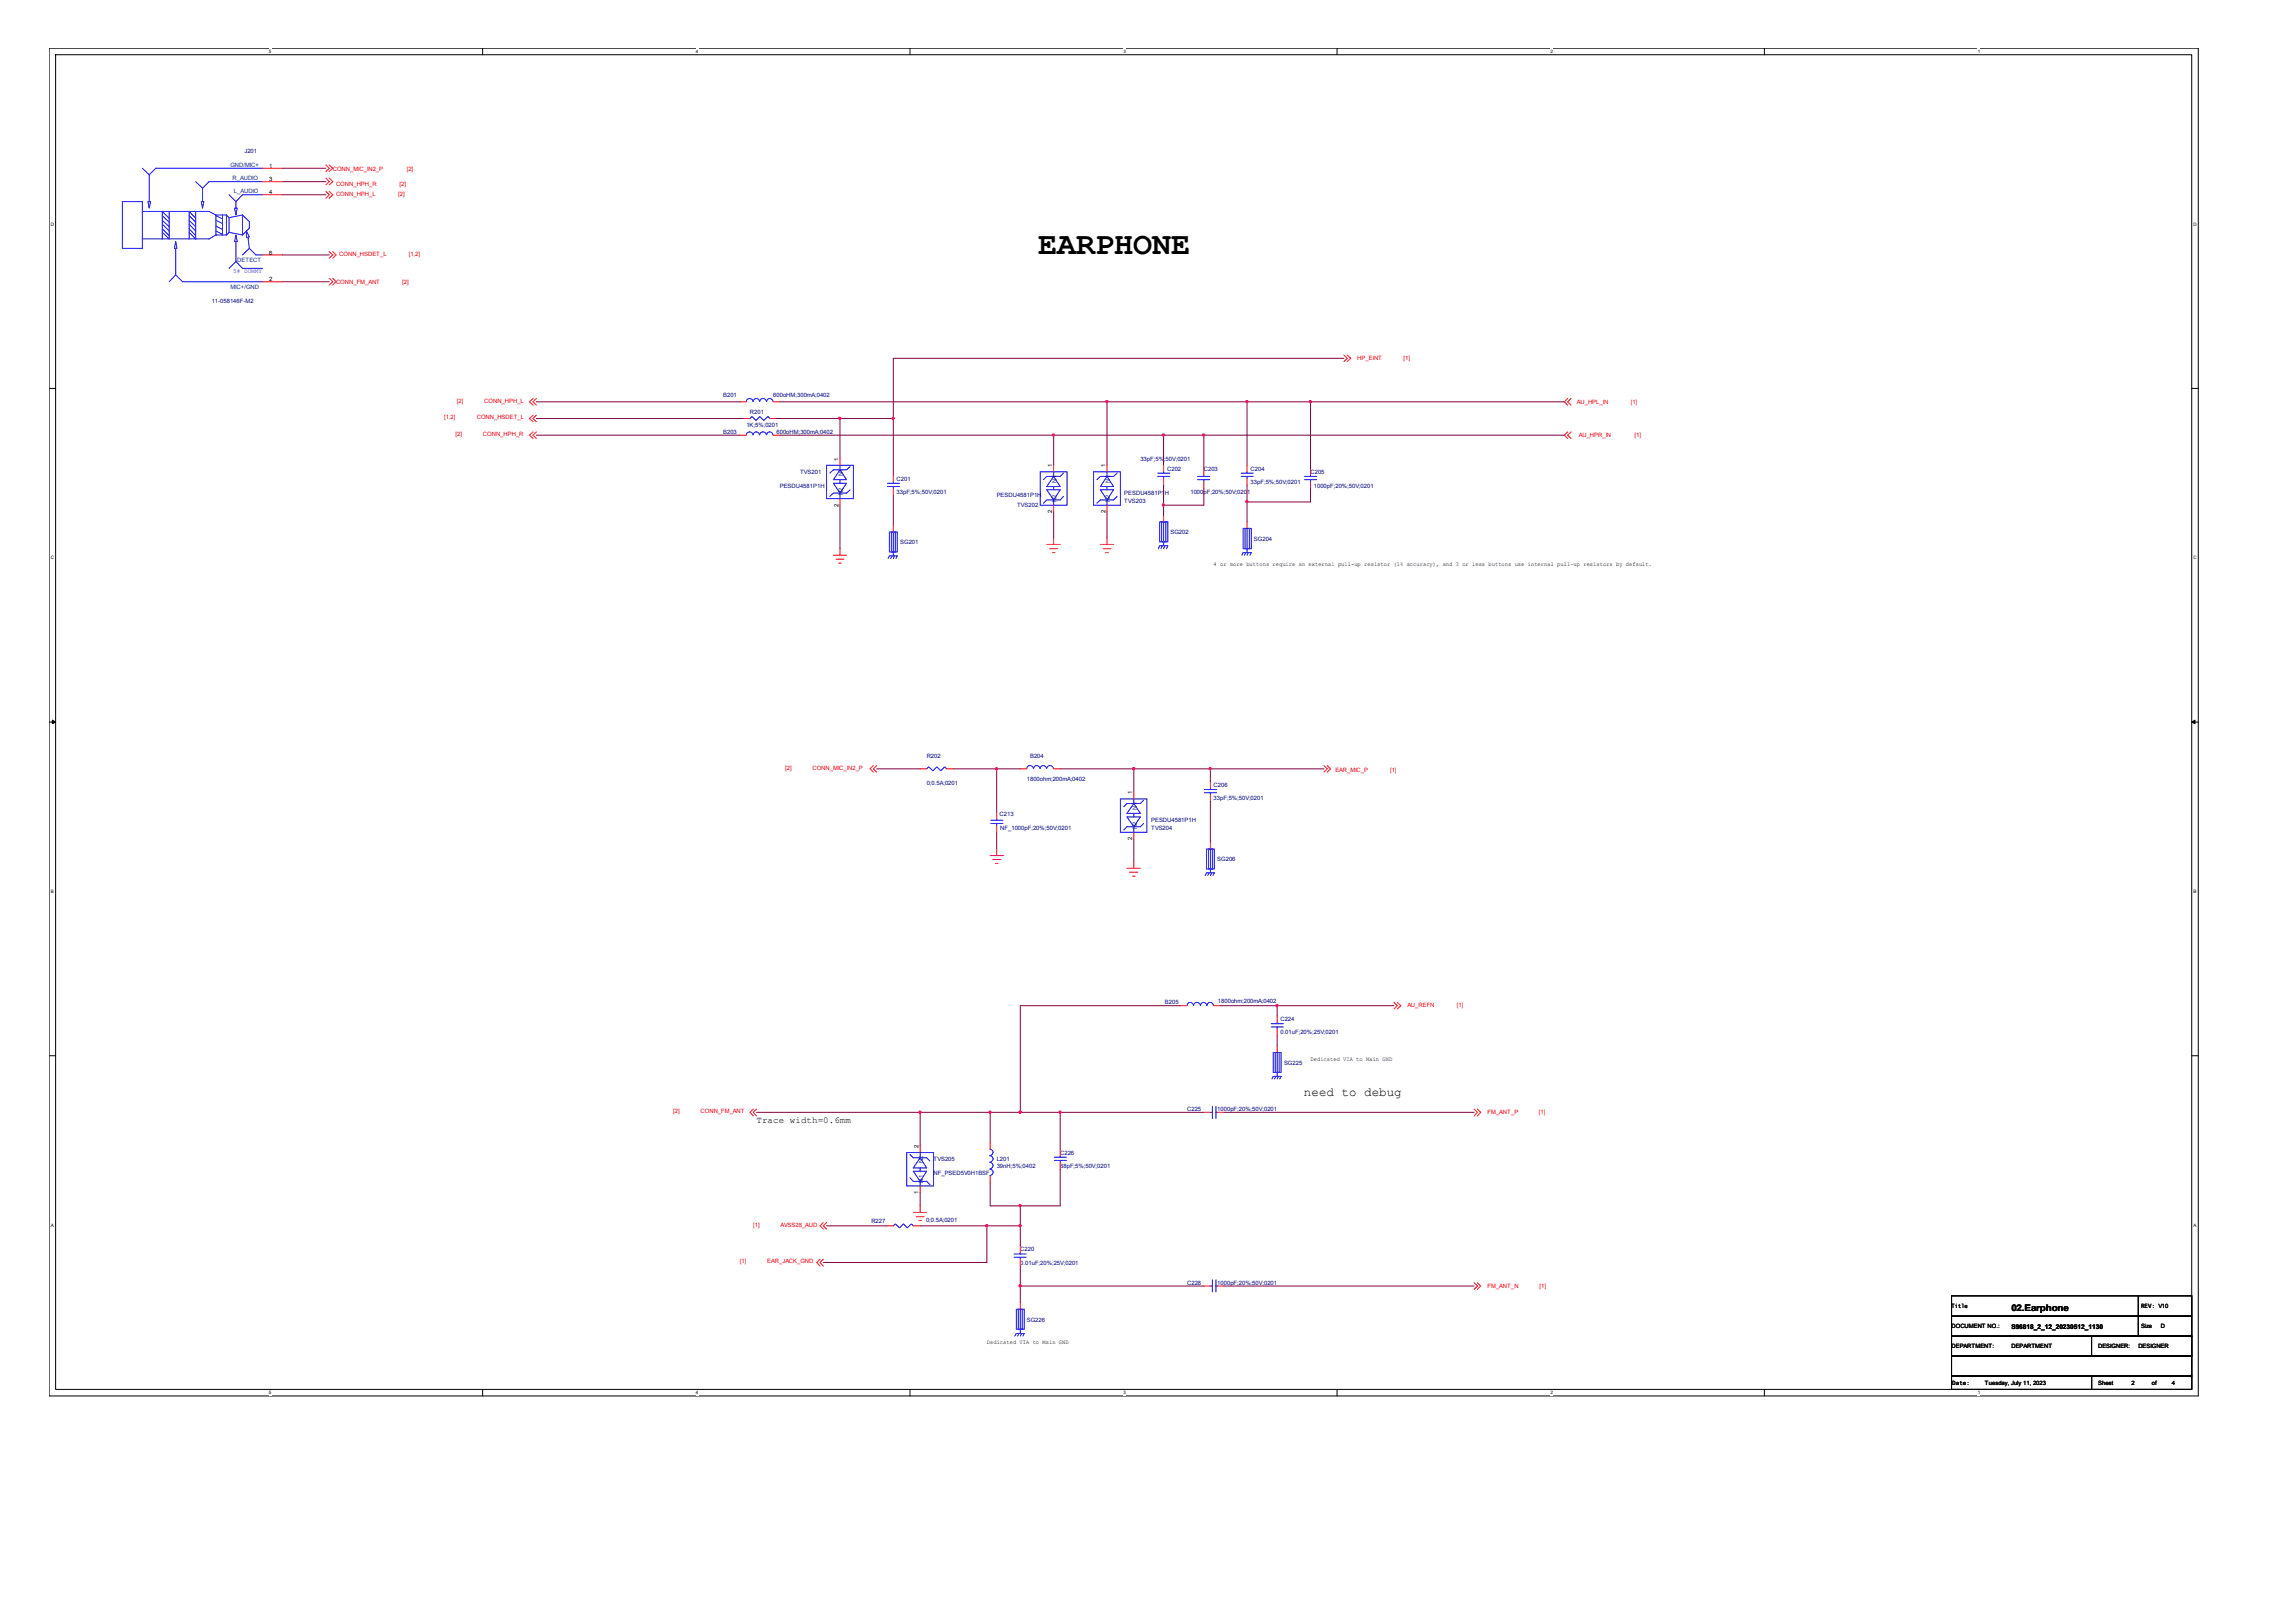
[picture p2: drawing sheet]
<svg xmlns="http://www.w3.org/2000/svg" width="297mm" height="210mm" viewBox="0 0 297 210" stroke-linecap="round" stroke-linejoin="round" font-family="sans-serif">
<defs><g id="words">
<text font-size="4.1" x="134.3" y="32.9">EARPHONE</text>
<text font-size="1.6" x="168.7" y="141.8">need to debug</text>
<g font-size="1.2">
<text x="97.9" y="145.4">Trace width=0.6mm</text>
<text x="260.2" y="169.7">02.Earphone</text>
</g>
<g font-size=".8" fill="#004080">
<text x="29.8" y="21.6">GND/MIC+</text>
<text x="30.1" y="23.3">R_AUDIO</text>
<text x="30.3" y="25">L_AUDIO</text>
<text x="30.7" y="33.9">DETECT</text>
<text x="29.8" y="37.4">MIC+/GND</text>
<text x="109.1" y="64.1" transform="rotate(-90 109.1 64.1)">N2</text>
<text x="109.1" y="61.6" transform="rotate(-90 109.1 61.6)">N1</text>
<text x="136.7" y="65" transform="rotate(-90 136.7 65)">N2</text>
<text x="136.7" y="62.5" transform="rotate(-90 136.7 62.5)">N1</text>
<text x="143.6" y="65" transform="rotate(-90 143.6 65)">N2</text>
<text x="143.6" y="62.5" transform="rotate(-90 143.6 62.5)">N1</text>
<text x="147.1" y="107.3" transform="rotate(-90 147.1 107.3)">N2</text>
<text x="147.1" y="104.8" transform="rotate(-90 147.1 104.8)">N1</text>
<text x="119.4" y="153" transform="rotate(-90 119.4 153)">N1</text>
<text x="119.4" y="150.6" transform="rotate(-90 119.4 150.6)">N2</text>
</g>
<g font-size=".8" fill="#000080">
<text x="31.6" y="19.7">J201</text>
<text x="27.4" y="39.3">11-058146F-M2</text>
<text x="93.6" y="51.4">B201</text>
<text x="97" y="53.6">R201</text>
<text x="100" y="51.4">600oHM;300mA;0402</text>
<text x="93.6" y="56.1">B203</text>
<text x="96.6" y="55.3">1K;5%;0201</text>
<text x="100.5" y="56.1">600oHM;300mA;0402</text>
<text x="147.5" y="59.6">33pF;5%;50V;0201</text>
<text x="100.9" y="63.1">PESDU4581P1H</text>
<text x="103.5" y="61.4">TVS201</text>
<text x="116" y="62.2">C201</text>
<text x="116" y="63.9">33pF;5%;50V;0201</text>
<text x="128.9" y="64.4">PESDU4581P1H</text>
<text x="131.6" y="65.7">TVS202</text>
<text x="145.5" y="65.1">TVS203</text>
<text x="145.5" y="64">PESDU4581P1H</text>
<text x="151" y="60.9">C202</text>
<text x="154" y="63.9">1000pF;20%;50V;0201</text>
<text x="155.7" y="60.9">C203</text>
<text x="161.8" y="60.9">C204</text>
<text x="161.8" y="62.6">33pF;5%;50V;0201</text>
<text x="169.5" y="61.4">C205</text>
<text x="170" y="63.1">1000pF;20%;50V;0201</text>
<text x="116.5" y="70.4">SG201</text>
<text x="151.4" y="69.1">SG202</text>
<text x="162.2" y="70">SG204</text>
<text x="119.9" y="98.1">R202</text>
<text x="119.9" y="101.6">0;0.5A;0201</text>
<text x="132.8" y="101.1">1800ohm;200mA;0402</text>
<text x="133.3" y="98.1">B204</text>
<text x="157" y="101.9">C206</text>
<text x="129.3" y="105.6">C213</text>
<text x="129.4" y="107.5">NF_1000pF;20%;50V;0201</text>
<text x="148.9" y="107.4">TVS204</text>
<text x="148.9" y="106.4">PESDU4581P1H</text>
<text x="157" y="103.6">33pF;5%;50V;0201</text>
<text x="157.5" y="111.4">SG206</text>
<text x="150.7" y="129.9">B205</text>
<text x="157.6" y="129.9">1800ohm;200mA;0402</text>
<text x="165.7" y="132.2">C224</text>
<text x="165.7" y="133.9">0.01uF;20%;25V;0201</text>
<text x="166.1" y="137.8">SG225</text>
<text x="153.6" y="143.8">C225</text>
<text x="157.5" y="143.8">1000pF;20%;50V;0201</text>
<text x="137.2" y="149.5">C226</text>
<text x="120.8" y="150.3">TVS205</text>
<text x="120.8" y="152">NF_PSED5V0H1BSF</text>
<text x="128.9" y="150.3">L201</text>
<text x="128.9" y="151.1">39nH;5%;0402</text>
<text x="137.2" y="151.1">68pF;5%;50V;0201</text>
<text x="112.7" y="158.3">R227</text>
<text x="119.8" y="158.2">0;0.5A;0201</text>
<text x="132" y="161.9">C220</text>
<text x="132" y="163.7">0.01uF;20%;25V;0201</text>
<text x="153.6" y="166.3">C228</text>
<text x="157.5" y="166.3">1000pF;20%;50V;0201</text>
<text x="132.8" y="171">SG226</text>
</g>
<g font-size=".8">
<text x="34.8" y="23.4">3</text>
<text x="34.8" y="21.7">1</text>
<text x="34.8" y="25.2">4</text>
<text x="34.8" y="32.9">6</text>
<text x="34.8" y="36.4">2</text>
<text x="108.5" y="59.6" transform="rotate(-90 108.5 59.6)">1</text>
<text x="108.5" y="65.5" transform="rotate(-90 108.5 65.5)">2</text>
<text x="136.1" y="60.5" transform="rotate(-90 136.1 60.5)">1</text>
<text x="143" y="60.5" transform="rotate(-90 143 60.5)">1</text>
<text x="136.1" y="66.4" transform="rotate(-90 136.1 66.4)">2</text>
<text x="143" y="66.4" transform="rotate(-90 143 66.4)">2</text>
<text x="157" y="73.3">4 or more buttons require an external pull-up resistor (1% accuracy), and 3 or less buttons use internal pull-up resistors by default.</text>
<text x="146.5" y="102.8" transform="rotate(-90 146.5 102.8)">1</text>
<text x="146.5" y="108.7" transform="rotate(-90 146.5 108.7)">2</text>
<text x="169.5" y="137.3">Dedicated VIA to Main GND</text>
<text x="118.8" y="148.6" transform="rotate(-90 118.8 148.6)">2</text>
<text x="118.8" y="154.5" transform="rotate(-90 118.8 154.5)">1</text>
<text x="127.7" y="174">Dedicated VIA to Main GND</text>
<text x="252.5" y="169.3">Title</text>
<text x="252.5" y="171.9">DOCUMENT NO.:</text>
<text x="260.2" y="172">S96818_2_12_20230512_1130</text>
<text x="277" y="171.9">Size</text>
<text x="277" y="169.3">REV: V10</text>
<text x="279.6" y="171.9">D</text>
<text x="252.5" y="174.5">DEPARTMENT:</text>
<text x="252.6" y="179.3">Date:</text>
<text x="256.8" y="179.3">Tuesday, July 11, 2023</text>
<text x="260.2" y="174.5">DEPARTMENT</text>
<text x="271.4" y="174.5">DESIGNER:</text>
<text x="271.4" y="179.3">Sheet</text>
<text x="275.8" y="179.3">2</text>
<text x="276.6" y="174.5">DESIGNER</text>
<text x="278.4" y="179.3">of</text>
<text x="281" y="179.3">4</text>
</g>
<g font-size=".8" fill="#f00">
<text x="43.1" y="22.1">CONN_MIC_IN2_P</text>
<text x="52.6" y="22.1">[2]</text>
<text x="43.5" y="25.3">CONN_HPH_L</text>
<text x="43.5" y="24.1">CONN_HPH_R</text>
<text x="51.5" y="25.3">[2]</text>
<text x="51.7" y="24.1">[2]</text>
<text x="43.9" y="33.1">CONN_HSDET_L</text>
<text x="52.9" y="33.1">[1,2]</text>
<text x="43.5" y="36.7">CONN_FM_ANT</text>
<text x="52" y="36.7">[2]</text>
<text x="175.6" y="46.6">HP_EINT</text>
<text x="181.6" y="46.6">[1]</text>
<text x="59.1" y="52.2">[2]</text>
<text x="62.7" y="52.2">CONN_HPH_L</text>
<text x="204" y="52.3">AU_HPL_IN</text>
<text x="211" y="52.3">[1]</text>
<text x="57.4" y="54.3">[1,2]</text>
<text x="58.9" y="56.4">[2]</text>
<text x="61.7" y="54.3">CONN_HSDET_L</text>
<text x="62.5" y="56.4">CONN_HPH_R</text>
<text x="204.3" y="56.6">AU_HPR_IN</text>
<text x="211.5" y="56.6">[1]</text>
<text x="101.6" y="99.6">[2]</text>
<text x="105.1" y="99.6">CONN_MIC_IN2_P</text>
<text x="172.8" y="100">EAR_MIC_P</text>
<text x="179.8" y="100">[1]</text>
<text x="182.1" y="130.4">AU_REFN</text>
<text x="188.5" y="130.4">[1]</text>
<text x="87.1" y="144.1">[2]</text>
<text x="90.6" y="144.1">CONN_FM_ANT</text>
<text x="192.4" y="144.2">FM_ANT_P</text>
<text x="199.1" y="144.2">[1]</text>
<text x="97.5" y="158.8">[1]</text>
<text x="101" y="158.8">AVSS28_AUD</text>
<text x="95.7" y="163.5">[1]</text>
<text x="99.3" y="163.5">EAR_JACK_GND</text>
<text x="192.4" y="166.6">FM_ANT_N</text>
<text x="199.2" y="166.6">[1]</text>
</g>
<text font-size=".8" fill="#00f" x="30.2" y="35.3">5# DUMMY</text>
<g font-size=".6">
<text x="34.8" y="6.9">5</text>
<text x="90" y="6.9">4</text>
<text x="145.3" y="6.9">3</text>
<text x="200.6" y="6.9">2</text>
<text x="255.9" y="6.9">1</text>
<text x="6.6" y="29.2">D</text>
<text x="283.8" y="29.2">D</text>
<text x="6.6" y="72.4">C</text>
<text x="283.8" y="72.4">C</text>
<text x="6.6" y="115.6">B</text>
<text x="283.8" y="115.6">B</text>
<text x="6.6" y="158.8">A</text>
<text x="283.8" y="158.8">A</text>
<text x="34.8" y="180.4">5</text>
<text x="90" y="180.4">4</text>
<text x="145.3" y="180.4">3</text>
<text x="200.6" y="180.4">2</text>
<text x="255.9" y="180.4">1</text>
</g>
</g></defs>
<path d="M6.3 6.2h278.1v174.5h-278zM7.2 7.1h276.3v172.7h-276.3z" fill="none" stroke="#000" stroke-width=".13"/>
<g fill="#fff">
<path d="M34.8 6.3h.3v.7h-.3z"/>
<path d="M34.8 179.9h.3v.7h-.3z"/>
</g>
<path d="M62.4 6.2v.9M62.4 179.8v.9" fill="none" stroke="#000" stroke-width=".13"/>
<g fill="#fff">
<path d="M90 6.3h.3v.7h-.3z"/>
<path d="M90 179.9h.3v.7h-.3z"/>
</g>
<path d="M117.7 6.2v.9M117.7 179.8v.9" fill="none" stroke="#000" stroke-width=".13"/>
<g fill="#fff">
<path d="M145.3 6.3h.3v.7h-.3z"/>
<path d="M145.3 179.9h.3v.7h-.3z"/>
</g>
<path d="M173 6.2v.9M173 179.8v.9" fill="none" stroke="#000" stroke-width=".13"/>
<g fill="#fff">
<path d="M200.6 6.3h.3v.7h-.3z"/>
<path d="M200.6 179.9h.3v.7h-.3z"/>
</g>
<path d="M228.3 6.2v.9M228.3 179.8v.9" fill="none" stroke="#000" stroke-width=".13"/>
<g fill="#fff">
<path d="M255.9 6.3h.3v.7h-.3z"/>
<path d="M255.9 179.9h.3v.7h-.3z"/>
<path d="M6.6 28.7h.3v.7h-.3z"/>
<path d="M283.8 28.7h.3v.7h-.3z"/>
<path d="M6.6 71.9h.3v.6h-.3z"/>
<path d="M283.8 71.9h.3v.6h-.3z"/>
</g>
<path d="M6.3 50.3h.9M283.5 50.3h.9" fill="none" stroke="#000" stroke-width=".13"/>
<g fill="#fff">
<path d="M6.6 115h.3v.7h-.3z"/>
<path d="M283.8 115h.3v.7h-.3z"/>
</g>
<path d="M6.3 93.4h.9M283.5 93.4h.9" fill="none" stroke="#000" stroke-width=".13"/>
<path d="M6.8 93.2l.4 .2-.4 .3zM283.5 93.4l.5-.2v.5z" fill="#000" stroke="#000" stroke-width=".13"/>
<g fill="#fff">
<path d="M6.6 158.2h.3v.7h-.3z"/>
<path d="M283.8 158.2h.3v.7h-.3z"/>
</g>
<path d="M6.3 136.6h.9M283.5 136.6h.9M252.5 167.7h24.1v2.6h-24.1zM252.5 170.3h24.1v2.6h-24.1zM252.5 178.1h18.1v1.7h-18.1zM252.5 175.5h31v2.6h-31zM252.5 172.9h31v2.6h-31zM270.6 178.1h12.9v1.7h-12.9zM270.6 172.9h12.9v2.6h-12.9zM276.6 167.7h6.9v2.6h-6.9zM276.6 170.3h6.9v2.6h-6.9z" fill="none" stroke="#000" stroke-width=".13"/>
<g fill="none" stroke="#f00" stroke-width=".13">
<path d="M34 36.5h2.6M34 25.2h2.6M34 23.5h2.6M34 21.8h2.6M34 33h2.6M42.2 24.8l.4 .4-.4 .5M42.2 23l.4 .5-.4 .4M42.2 21.4l.4 .4-.4 .4M42.6 24.8l.5 .4-.5 .5M42.6 23l.5 .5-.5 .4M42.6 32.6l.5 .4-.5 .4M42.6 36l.5 .5-.5 .4"/>
<path d="M42.6 21.4l.5 .4-.5 .4M43.1 32.6l.4 .4-.4 .4M43.1 36l.4 .5-.4 .4M69 51.6l-.5 .4 .5 .4M69 53.7l-.5 .5 .5 .4M69 55.9l-.5 .4 .5 .4M69.4 51.6l-.4 .4 .4 .4M69.4 53.7l-.4 .5 .4 .4M69.4 55.9l-.4 .4 .4 .4M95.7 56.3h.9M95.7 52h.9M96.1 54.2h.9"/>
<path d="M99.6 54.2h.9M100 56.3h.9M100 52h.9M108.7 59.3v.9M173.9 45.9l.4 .5-.4 .4M174.3 45.9l.5 .5-.5 .4M202.8 51.6l-.4 .4 .4 .4M202.8 55.9l-.4 .4 .4 .4M203.2 51.6l-.4 .4 .4 .4M203.2 55.9l-.4 .4 .4 .4M107.8 71.9h1.7M108.2 72.4h1"/>
<path d="M108.5 72.9h.3M108.7 71v.9M108.7 64.5v.9M115.6 61.5v.9M115.6 63.2v.9M115.6 68v.8M135.4 70.5h1.8M135.8 71h1M136.1 71.5h.4M136.3 69.6v.9M136.3 60.2v.9M136.3 65.4v.8"/>
<path d="M142.4 70.5h1.7M142.7 71h1M143 71.5h.4M143.2 69.6v.9M143.2 60.2v.9M143.2 65.4v.8M150.5 60.2v.9M150.5 61.9v.9M150.5 66.7v.8M155.7 60.6v.9M155.7 62.4v.8M161.3 60.2v.9"/>
<path d="M161.3 61.9v.9M161.3 67.5v.9M169.5 60.6v.9M169.5 62.4v.8M113 99.1l-.4 .4 .4 .4M113.4 99.1l-.4 .4 .4 .4M119 99.5h.9M122.5 99.5h.9M132 99.5h.8M136.3 99.5h.9M171.3 99.1l.4 .4-.4 .4M171.7 99.1l.4 .4-.4 .4"/>
<path d="M128.1 110.7h1.7M128.4 111.2h1.1M128.8 111.7h.3M128.9 109.9v.8M128.9 105.1v.9M128.9 106.8v.9M145.8 112.4h1.7M146.1 112.9h1.1M146.5 113.4h.4M146.7 111.5v.9M146.7 102.5v.9M146.7 107.7v.9"/>
<path d="M156.6 101.1v.9M156.6 102.8v.9M156.6 109v.9M152.7 130.1h.9M157 130.1h.9M165.2 131.5v.8M165.2 133.2v.8M165.2 135.3v.9M180.3 129.7l.5 .4-.5 .5M180.8 129.7l.4 .4-.4 .5M97.5 143.5l-.5 .4 .5 .5M97.9 143.5l-.4 .4 .4 .5"/>
<path d="M106.5 158.2l-.4 .4 .4 .5M106.9 158.2l-.4 .4 .4 .5M114.7 158.6h.9M118.2 156.9h1.7M118.2 158.6h.8M118.5 157.5h1M118.9 158h.3M119 156.1v.8M119 153.5v.8M119 148.3v.9M128.1 147.8v.9M128.1 152.2v.8"/>
<path d="M137.2 148.7v.9M137.2 150.4v.9M155.7 143.9h.9M157.5 143.9h.8M190.7 143.5l.4 .4-.4 .5M191.1 143.5l.5 .4-.5 .5M106.1 163l-.4 .4 .4 .4M106.5 163l-.4 .4 .4 .4M132 168.6v.8M132 161.2v.9M132 163v.8M155.7 166.4h.9"/>
<path d="M157.5 166.4h.8M190.7 166l.4 .4-.4 .4M191.1 166l.5 .4-.5 .4"/>
</g>
<g fill="none" stroke="#00f" stroke-width=".13">
<path d="M15.8 26.1h2.6v6h-2.6zM18.4 27.4h8.7l.8 .4M18.4 21.8l.9 .8M19.1 26.1h.4l-.2 .8zM19.3 22.6v3.5M21 27.9l.9 .9M21 28.5l.9 .9M21 29l.9 .9M21 29.6l.9 .9M21.9 28.3l-.9-.9v3.5M21.9 27.4v3.5l-.9-.8M22.7 35.6l-.8 .9"/>
<path d="M22.7 31.3l.2 .8h-.3zM22.7 32.1v3.5l.9 .9h10.4M24.5 27.9l.8 .9M24.5 28.5l.8 .9M24.5 29l.8 .9M24.5 29.6l.8 .9M25.3 28.3l-.8-.9v3.5M25.3 27.4v3.5l-.8-.8M25.3 23.5l.9 .9M26 26.1h.4l-.2 .8zM27.9 30.4h1.4M27.9 27.8v2.6"/>
<path d="M27.9 27.9l.9 .4M27.9 28.5l.9 .4M27.9 29.3l.9 .4M27.9 29.9l.9 .4M27.9 30.4l-.8 .5h-8.7M27.9 27.8h1.4M28.8 27.8h.1M28.8 27.8v2.6M29.3 27.8l.3 .4v1.9M29.3 27.8v2.6M29.6 30.1l1.8 .3M29.6 25.2l.9 .9"/>
<path d="M29.6 30.1l-.3 .3M30.4 26.9h.3l-.2 .9zM30.5 30.4l.2 .9h-.3zM30.5 31.3v2.5l.9 .9h2.6M30.5 33.8l-.9 .9M31.4 27.8v2.6M31.4 27.8l-1.8 .4M31.4 27.8l.9 .9v.8l-.9 .9M31.9 29.9l.4 .8h-.4zM32.1 30.7l.2 1.4 .8 .9h.9M32.3 32.1l-.9 .9M34 25.2h-2.6l-.9 .9v.8"/>
<path d="M34 23.5h-6.9l-.9 .9v1.7M34 21.8h-13.8l-.9 .8M97 54.2l.3-.3 .5 .5 .5-.5 .5 .5 .6-.5 .2 .3M97.4 56.3a.43 .43 0 0 0-.4-.4 .43 .43 0 0 0-.4 .4M97.4 52a.43 .43 0 0 0-.4-.4 .43 .43 0 0 0-.4 .4M98.3 56.3a.4 .4 0 0 0-.4-.4 .4 .4 0 0 0-.4 .4M98.3 52a.4 .4 0 0 0-.4-.4 .4 .4 0 0 0-.4 .4M99.1 56.3a.43 .43 0 0 0-.4-.4 .43 .43 0 0 0-.4 .4M99.1 52a.43 .43 0 0 0-.4-.4 .43 .43 0 0 0-.4 .4M100 56.3a.4 .4 0 0 0-.4-.4 .4 .4 0 0 0-.4 .4M100 52a.4 .4 0 0 0-.4-.4 .4 .4 0 0 0-.4 .4M106.9 60.2h3.5v4.3h-3.5z"/>
<path d="M107.8 62.5h1.7l-.8 1.3zM108.7 63.8v.7M108.7 62.1v.4M108.7 60.2v.6l-.9 1.3h1.7l-.8-1.3M110 63.4l-.5 .4h-1.7l-.4 .4M110 60.4l-.5 .4h-1.7l-.4 .4M114.8 63h1.6M114.8 62.5h1.6M114.9 72.3l.2-.4h1l-.2 .4M115.1 68.8h1v2.6h-1zM115.3 68.8h.5v2.6h-.5zM115.4 71.9l-.2 .4"/>
<path d="M115.6 62.4v.1M115.6 63v.2M115.6 68.8v3.1M115.7 71.9l-.1 .4M134.6 61.1h3.4v4.3h-3.4zM135.4 63.4h1.8l-.9 1.3zM136.3 64.7v.7M136.3 63v.4M136.3 61.1v.6l-.9 1.3h1.8l-.9-1.3M137.6 64.2l-.4 .5h-1.8l-.4 .4M137.6 61.2l-.4 .5h-1.8l-.4 .4M141.5 61.1h3.4v4.3h-3.4z"/>
<path d="M142.4 63.4h1.7l-.9 1.3zM143.2 64.7v.7M143.2 63v.4M143.2 61.1v.6l-.8 1.3h1.7l-.9-1.3M144.5 64.2l-.4 .5h-1.7l-.5 .4M144.5 61.2l-.4 .5h-1.7l-.5 .4M149.8 61.7h1.5M149.8 61.2h1.5M149.9 71l.1-.4h1.1l-.2 .4M150 67.5h1.1v2.6h-1.1zM150.3 67.5h.5v2.6h-.5zM150.4 70.6l-.2 .4"/>
<path d="M150.5 61.1v.1M150.5 61.7v.2M150.5 67.5v3M150.7 70.6l-.2 .4M154.9 62.1h1.6M154.9 61.7h1.6M155.7 61.5v.2M155.7 62.1v.3M160.6 61.7h1.5M160.6 61.2h1.5M160.7 71.9l.1-.4h1.1l-.2 .4M160.8 68.4h1.1v2.6h-1.1z"/>
<path d="M161.1 68.4h.5v2.6h-.5zM161.2 71.5l-.2 .4M161.3 61.1v.1M161.3 61.7v.2M161.3 68.4v3M161.5 71.5l-.2 .4M168.8 62.1h1.5M168.8 61.7h1.5M169.5 61.5v.2M169.5 62.1v.3M119.9 99.5l.2-.3 .6 .6 .5-.6 .5 .6 .5-.6 .3 .3M132.8 99.5a.43 .43 0 0 1 .5-.4 .43 .43 0 0 1 .4 .4"/>
<path d="M133.7 99.5a.4 .4 0 0 1 .4-.4 .4 .4 0 0 1 .4 .4M134.6 99.5a.4 .4 0 0 1 .4-.4 .4 .4 0 0 1 .4 .4M135.4 99.5a.43 .43 0 0 1 .4-.4 .43 .43 0 0 1 .5 .4M128.2 106.6h1.6M128.2 106.1h1.6M128.9 106v.1M128.9 106.6v.2M144.9 103.4h3.5v4.3h-3.5zM145.8 105.7h1.7l-.8 1.3zM146.7 107v.7M146.7 105.3v.4M146.7 103.4v.6l-.9 1.3h1.7l-.8-1.3"/>
<path d="M148 106.6l-.5 .4h-1.7l-.4 .4M148 103.6l-.5 .4h-1.7l-.4 .4M155.8 102.6h1.6M155.8 102.2h1.6M155.9 113.3l.2-.3h1l-.2 .3M156.1 109.9h1v2.6h-1zM156.3 109.9h.5v2.6h-.5zM156.4 113l-.1 .3M156.6 102v.2M156.6 102.6v.2M156.6 109.9v3M156.8 113l-.2 .3"/>
<path d="M153.6 130.1a.4 .4 0 0 1 .4-.4 .4 .4 0 0 1 .4 .4M154.4 130.1a.43 .43 0 0 1 .5-.4 .43 .43 0 0 1 .4 .4M155.3 130.1a.4 .4 0 0 1 .4-.4 .4 .4 0 0 1 .4 .4M156.2 130.1a.4 .4 0 0 1 .4-.4 .4 .4 0 0 1 .4 .4M164.5 132.9h1.5M164.5 132.5h1.5M164.5 139.6l.2-.3h1l-.1 .3M164.7 136.2h1v2.6h-1zM165 136.2h.5v2.6h-.5zM165.1 139.3l-.2 .3M165.2 132.3v.2M165.2 132.9v.3"/>
<path d="M165.2 136.2v3M165.4 139.3l-.2 .3M115.6 158.6l.2-.2 .6 .5 .5-.5 .5 .5 .5-.5 .3 .2M117.3 149.2h3.5v4.3h-3.5zM117.7 149.4l.5 .4h1.7l.4 .5M117.7 152.4l.5 .5h1.7l.4 .4M119 149.8l.9 1.3h-1.7zM119 149.2v.6M119 151.1v.5M119 152.9l.9-1.3h-1.7l.8 1.3v.6M128.1 148.7a.4 .4 0 0 1 .4 .4 .4 .4 0 0 1-.4 .4M128.1 149.6a.4 .4 0 0 1 .4 .4 .4 .4 0 0 1-.4 .4"/>
<path d="M128.1 150.4a.42 .42 0 0 1 .4 .4 .42 .42 0 0 1-.4 .5M128.1 151.3a.4 .4 0 0 1 .4 .4 .4 .4 0 0 1-.4 .4M136.4 150.2h1.6M136.4 149.7h1.6M137.2 149.6v.1M137.2 150.2v.2M156.6 143.9h.2M156.8 143.2v1.6M157.3 143.9h.2M157.3 143.2v1.6M131.2 162.7h1.6M131.2 162.3h1.6"/>
<path d="M131.3 172.9l.2-.3h1l-.2 .3M131.5 169.4h1v2.6h-1zM131.7 169.4h.5v2.6h-.5zM131.8 172.6l-.1 .3M132 169.4v3.1M132 162.1v.2M132 162.7v.3M132.2 172.6l-.2 .3M156.6 166.4h.2M156.8 165.6v1.6M157.3 166.4h.2M157.3 165.6v1.6"/>
</g>
<g fill="none" stroke="#800040" stroke-width=".13">
<path d="M36.6 25.2h5.6M36.6 23.5h5.6M36.6 21.8h5.6M36.6 33h6M36.6 36.5h6M69.4 54.2h26.7M69.4 52h26.3M69.4 56.3h26.3M100.5 54.2h8.2M100.9 52h42.3M100.9 56.3h35.4M108.7 54.2v5.1"/>
<path d="M108.7 54.2h6.9M115.6 54.2v7.3M136.3 56.3h14.2M136.3 56.3v3.9M143.2 52v8.2M143.2 52h18.1M155.7 56.3h46.7M155.7 56.3h-5.2v3.9M155.7 56.3v4.3M161.3 52v8.2M161.3 52h8.2M169.5 52h32.9"/>
<path d="M169.5 52v8.6M173.9 46.4h-58.3v7.8M108.7 65.4v5.6M115.6 64.1v3.9M136.3 66.2v3.4M143.2 66.2v3.4M150.5 62.8v2.6M150.5 65.4v1.3M155.7 63.2v2.2h-5.2M161.3 62.8v2.2M161.3 65v2.5M169.5 63.2v1.8h-8.2"/>
<path d="M113.4 99.5h5.6M123.4 99.5h8.6M128.9 99.5v5.6M137.2 99.5h9.5M146.7 99.5v3M146.7 99.5h9.9M156.6 99.5h14.7M156.6 99.5v1.6M128.9 107.7v2.2M146.7 108.6v2.9M156.6 103.7v5.3M152.7 130.1h-20.7v13.8"/>
<path d="M157.9 130.1h7.3M165.2 130.1v1.4M165.2 134v1.3M165.2 130.1h15.1M97.9 143.9h21.1M106.9 158.6h7.8M119 143.9h9.1M119 143.9v4.4M119 154.3v1.8M119 158.6h8.7M127.7 158.6h4.3M127.7 158.6v4.8h-21.2"/>
<path d="M128.1 143.9v3.9M128.1 153v3.1h3.9M128.1 143.9h3.9M132 143.9h5.2M132 156.1v2.5M132 158.6v2.6M137.2 143.9v4.8M137.2 151.3v4.8h-5.2M137.2 143.9h18.5M158.3 143.9h32.4M132 163.8v2.6M132 166.4v2.2"/>
<path d="M132 166.4h23.7M158.3 166.4h32.4"/>
</g>
<g fill="#f0f" stroke="#f0f" stroke-width=".13">
<path d="M156.5 99.4h.2v.2h-.2z" fill-rule="evenodd"/>
<path d="M146.5 99.4h.3v.2h-.3z" fill-rule="evenodd"/>
<path d="M128.8 99.4h.2v.2h-.2z" fill-rule="evenodd"/>
<path d="M131.9 143.8h.2v.2h-.2z" fill-rule="evenodd"/>
<path d="M165.1 130h.2v.2h-.2z" fill-rule="evenodd"/>
<path d="M118.9 143.8h.2v.2h-.2z" fill-rule="evenodd"/>
<path d="M128 143.8h.2v.2h-.2z" fill-rule="evenodd"/>
<path d="M137 143.8h.2v.2h-.2z" fill-rule="evenodd"/>
<path d="M131.9 155.9h.2v.2h-.2z" fill-rule="evenodd"/>
<path d="M127.5 158.5h.3v.2h-.3z" fill-rule="evenodd"/>
<path d="M131.9 158.5h.2v.2h-.2z" fill-rule="evenodd"/>
<path d="M131.9 166.3h.2v.2h-.2z" fill-rule="evenodd"/>
<path d="M115.4 54h.2v.2h-.2z" fill-rule="evenodd"/>
<path d="M143.1 51.9h.2v.2h-.2z" fill-rule="evenodd"/>
<path d="M161.2 51.9h.2v.2h-.2z" fill-rule="evenodd"/>
<path d="M169.4 51.9h.2v.2h-.2z" fill-rule="evenodd"/>
<path d="M108.5 54h.2v.2h-.2z" fill-rule="evenodd"/>
<path d="M136.2 56.2h.2v.2h-.2z" fill-rule="evenodd"/>
<path d="M150.4 56.2h.2v.2h-.2z" fill-rule="evenodd"/>
<path d="M155.6 56.2h.2v.2h-.2z" fill-rule="evenodd"/>
<path d="M150.4 65.2h.2v.3h-.2z" fill-rule="evenodd"/>
<path d="M161.2 64.8h.2v.2h-.2z" fill-rule="evenodd"/>
<path d="M156.5 99.4h.2v.2h-.2z" fill-rule="evenodd"/>
<path d="M146.5 99.4h.3v.2h-.3z" fill-rule="evenodd"/>
<path d="M128.8 99.4h.2v.2h-.2z" fill-rule="evenodd"/>
<path d="M131.9 143.8h.2v.2h-.2z" fill-rule="evenodd"/>
<path d="M165.1 130h.2v.2h-.2z" fill-rule="evenodd"/>
<path d="M118.9 143.8h.2v.2h-.2z" fill-rule="evenodd"/>
<path d="M128 143.8h.2v.2h-.2z" fill-rule="evenodd"/>
<path d="M137 143.8h.2v.2h-.2z" fill-rule="evenodd"/>
<path d="M131.9 155.9h.2v.2h-.2z" fill-rule="evenodd"/>
<path d="M127.5 158.5h.3v.2h-.3z" fill-rule="evenodd"/>
<path d="M131.9 158.5h.2v.2h-.2z" fill-rule="evenodd"/>
<path d="M131.9 166.3h.2v.2h-.2z" fill-rule="evenodd"/>
<path d="M115.4 54h.2v.2h-.2z" fill-rule="evenodd"/>
<path d="M143.1 51.9h.2v.2h-.2z" fill-rule="evenodd"/>
<path d="M161.2 51.9h.2v.2h-.2z" fill-rule="evenodd"/>
<path d="M169.4 51.9h.2v.2h-.2z" fill-rule="evenodd"/>
<path d="M108.5 54h.2v.2h-.2z" fill-rule="evenodd"/>
<path d="M136.2 56.2h.2v.2h-.2z" fill-rule="evenodd"/>
<path d="M150.4 56.2h.2v.2h-.2z" fill-rule="evenodd"/>
<path d="M155.6 56.2h.2v.2h-.2z" fill-rule="evenodd"/>
<path d="M150.4 65.2h.2v.3h-.2z" fill-rule="evenodd"/>
<path d="M161.2 64.8h.2v.2h-.2z" fill-rule="evenodd"/>
</g>
<use href="#words"/>
</svg>
